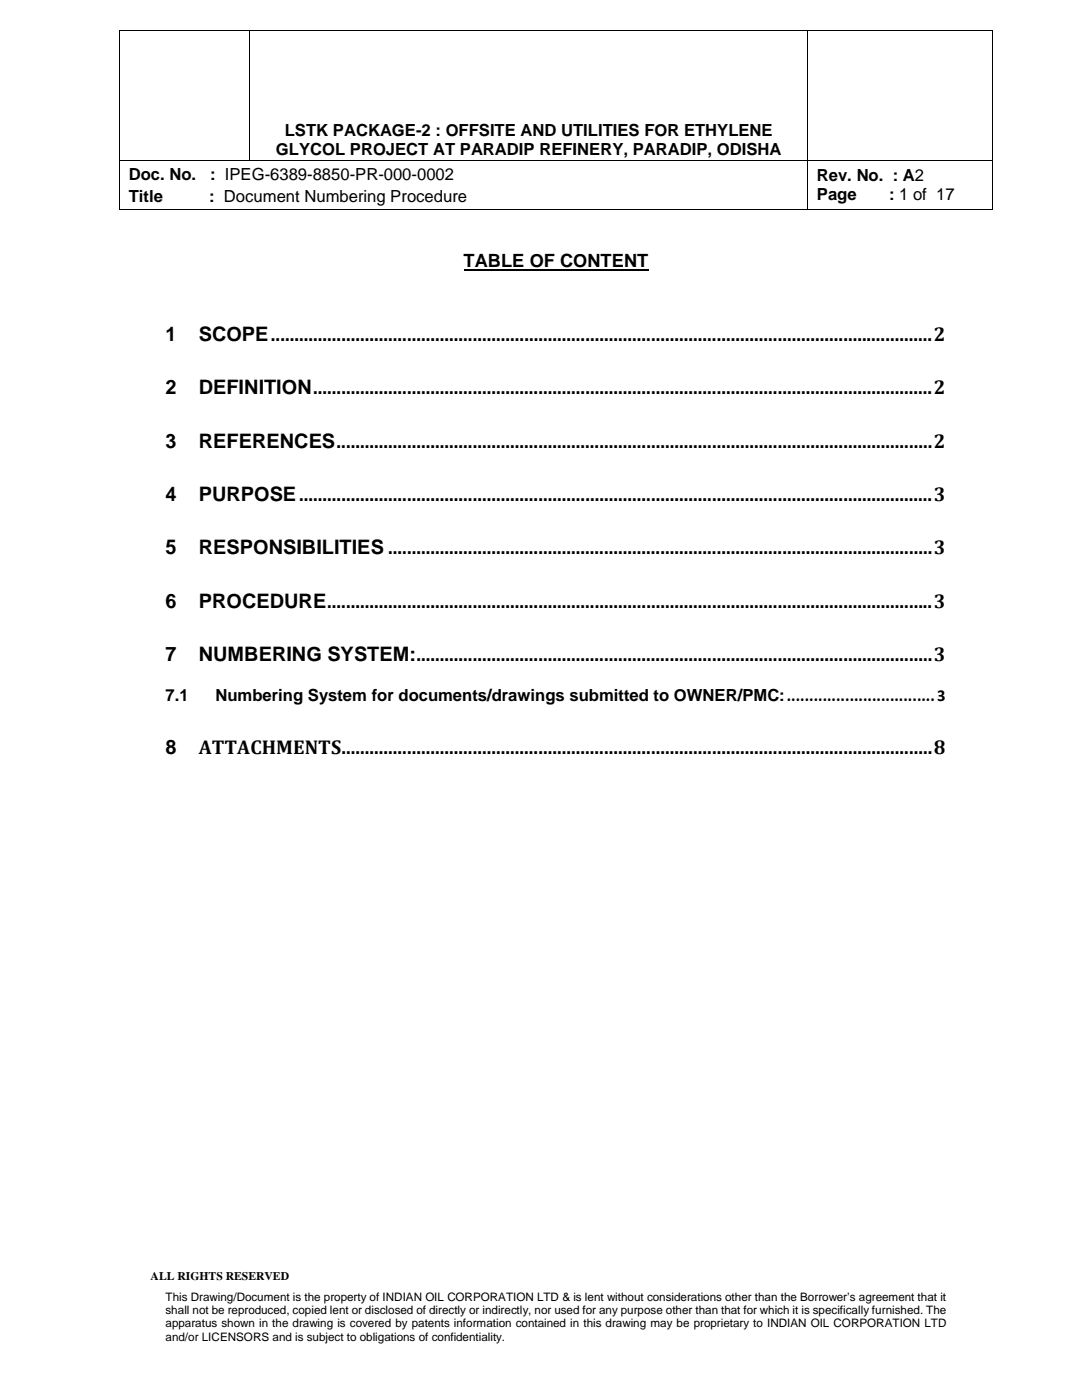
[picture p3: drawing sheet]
<svg xmlns="http://www.w3.org/2000/svg" width="216mm" height="279mm" viewBox="0 0 216 279" stroke-linecap="round" stroke-linejoin="round" font-family="sans-serif">
<defs><g id="words">
<g font-size="4">
<text x="33" y="68">1</text>
<text x="39.7" y="68">SCOPE.............................................................................................................................................2</text>
<text x="33" y="78.7">2</text>
<text x="39.7" y="78.7">DEFINITION....................................................................................................................................2</text>
<text x="33" y="89.3">3</text>
<text x="39.7" y="89.3">REFERENCES...............................................................................................................................2</text>
<text x="33" y="99.9">4</text>
<text x="39.7" y="99.9">PURPOSE.......................................................................................................................................3</text>
<text x="33" y="110.6">5</text>
<text x="39.7" y="110.6">RESPONSIBILITIES ....................................................................................................................3</text>
<text x="33" y="121.2">6</text>
<text x="39.7" y="121.2">PROCEDURE.................................................................................................................................3</text>
<text x="33" y="131.9">7</text>
<text x="39.7" y="131.9">NUMBERING SYSTEM:..............................................................................................................3</text>
<text x="33" y="150.6">8</text>
<text x="39.7" y="150.6">ATTACHMENTS..............................................................................................................................8</text>
</g>
<text font-size="3.6" x="92.5" y="53.3">TABLE OF CONTENT</text>
<g font-size="3.3">
<text x="56.8" y="27.1">LSTK PACKAGE-2 : OFFSITE AND UTILITIES FOR ETHYLENE</text>
<text x="25.7" y="35.9">Doc. No.</text>
<text x="41.9" y="35.9">: IPEG-6389-8850-PR-000-0002</text>
<text x="55.1" y="30.9">GLYCOL PROJECT AT PARADIP REFINERY, PARADIP, ODISHA</text>
<text x="25.7" y="40.2">Title</text>
<text x="41.8" y="40.2">: Document Numbering Procedure</text>
<text x="163" y="36.1">Rev. No. : A2</text>
<text x="163" y="40">Page</text>
<text x="177.4" y="40">: 1 of 17</text>
<text x="33" y="139.9">7.1</text>
<text x="43" y="139.9">Numbering System for documents/drawings submitted to OWNER/PMC:.................................3</text>
</g>
<g font-size="2.3">
<text x="30.1" y="255.5">ALL RIGHTS RESERVED</text>
<text x="33" y="259.5">This Drawing/Document is the property of INDIAN OIL CORPORATION LTD &amp; is lent without considerations other than the Borrower’s agreement that it</text>
<text x="33" y="262.2">shall not be reproduced, copied lent or disclosed of directly or indirectly, nor used for any purpose other than that for which it is specifically furnished. The</text>
<text x="33" y="264.9">apparatus shown in the drawing is covered by patents information contained in this drawing may be proprietary to INDIAN OIL CORPORATION LTD</text>
<text x="33" y="267.6">and/or LICENSORS and is subject to obligations of confidentiality.</text>
</g>
</g></defs>
<path d="M23.8 6h.2v.1h-.2zM197.9 6h.2v.1h-.2zM197.9 41.7h.2v.2h-.2z" fill="#000"/>
<path d="M23.8 6.1h174.3M23.9 6.1v25.8M49.8 6.1v25.8M161.2 6.1v25.8M198 6.1v25.8M23.8 32h174.3M23.9 32v9.9M161.2 32v9.9M198 32v9.9M23.8 41.8h137.3M161.3 41.8h36.6" fill="none" stroke="#000" stroke-width=".2"/>
<path d="M92.5 53.9h36.9" fill="none" stroke="#000" stroke-width=".38"/>
<use href="#words"/>
</svg>
